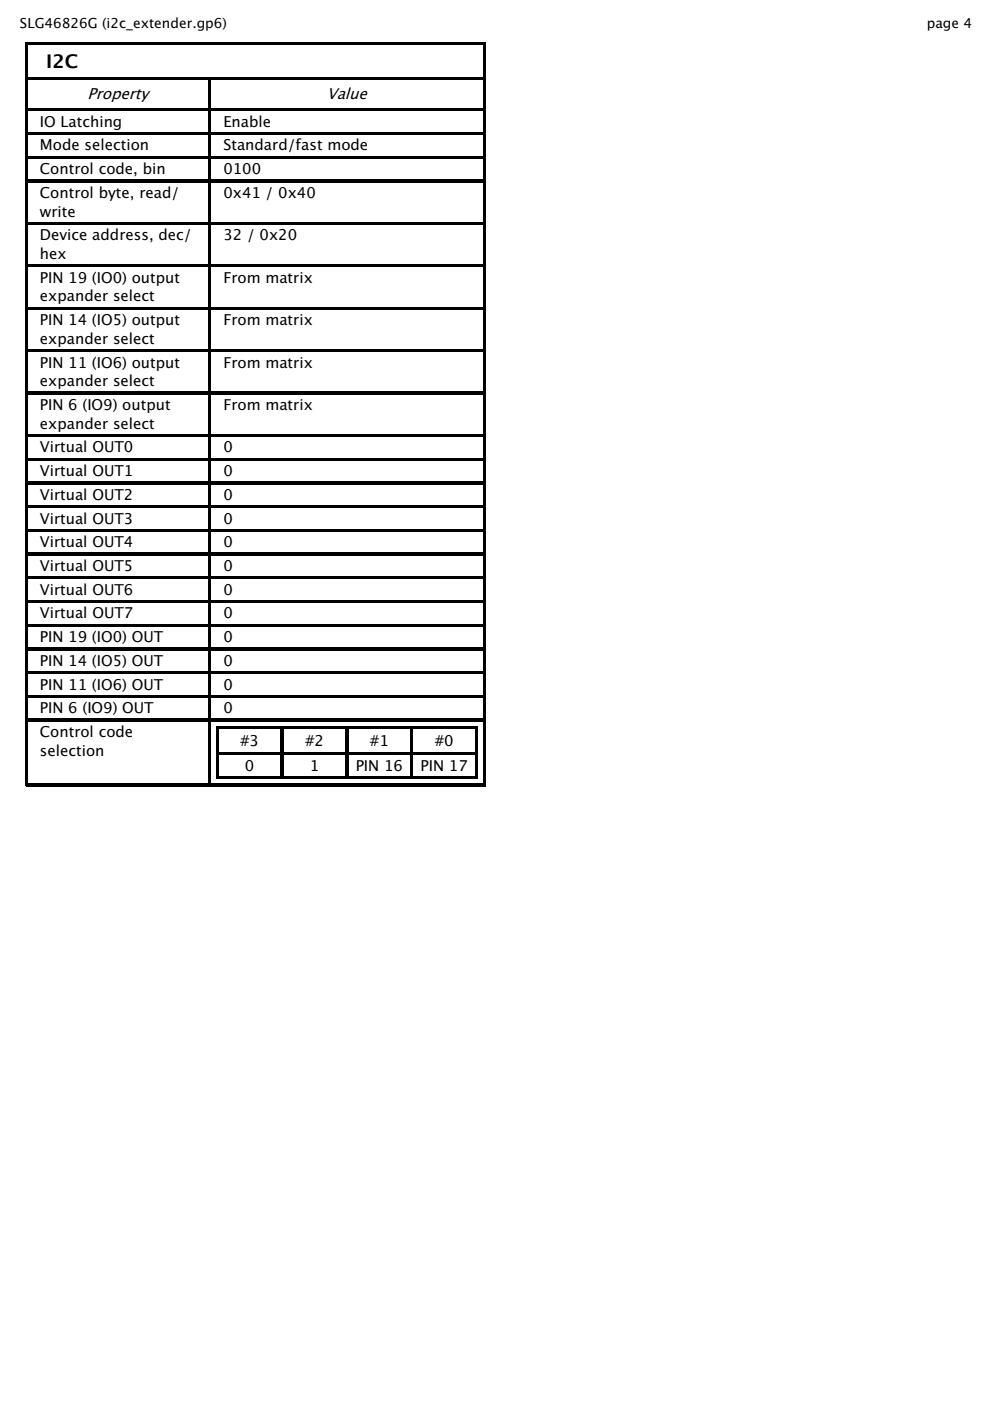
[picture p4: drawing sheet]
<svg xmlns="http://www.w3.org/2000/svg" width="210mm" height="297mm" viewBox="0 0 210 297" stroke-linecap="round" stroke-linejoin="round" font-family="sans-serif">
<defs><g id="words">
<text font-size="4" x="9.8" y="14.4">I2C</text>
<g font-size="3.3">
<text x="18.5" y="21.1">Property</text>
<text x="69.3" y="21.1">Value</text>
</g>
<g font-size="3.2">
<text x="8.5" y="26.9">IO Latching</text>
<text x="47.4" y="26.9">Enable</text>
<text x="8.5" y="31.9">Mode selection</text>
<text x="47.4" y="31.9">Standard/fast mode</text>
<text x="8.5" y="36.9">Control code, bin</text>
<text x="8.5" y="42">Control byte, read/</text>
<text x="47.4" y="36.9">0100</text>
<text x="47.4" y="42">0x41 / 0x40</text>
<text x="8.5" y="45.9">write</text>
<text x="8.5" y="51">Device address, dec/</text>
<text x="47.4" y="51">32 / 0x20</text>
<text x="8.5" y="54.9">hex</text>
<text x="8.5" y="60">PIN 19 (IO0) output</text>
<text x="47.4" y="60">From matrix</text>
<text x="8.5" y="63.9">expander select</text>
<text x="8.5" y="68.9">PIN 14 (IO5) output</text>
<text x="47.4" y="68.9">From matrix</text>
<text x="8.5" y="72.9">expander select</text>
<text x="8.5" y="77.9">PIN 11 (IO6) output</text>
<text x="47.4" y="77.9">From matrix</text>
<text x="8.5" y="81.9">expander select</text>
<text x="8.5" y="86.9">PIN 6 (IO9) output</text>
<text x="47.4" y="86.9">From matrix</text>
<text x="8.5" y="90.9">expander select</text>
<text x="8.5" y="95.9">Virtual OUT0</text>
<text x="47.4" y="95.9">0</text>
<text x="8.5" y="101">Virtual OUT1</text>
<text x="47.4" y="101">0</text>
<text x="8.5" y="106">Virtual OUT2</text>
<text x="47.4" y="106">0</text>
<text x="8.5" y="111">Virtual OUT3</text>
<text x="47.4" y="111">0</text>
<text x="8.5" y="116">Virtual OUT4</text>
<text x="47.4" y="116">0</text>
<text x="8.5" y="121.1">Virtual OUT5</text>
<text x="47.4" y="121.1">0</text>
<text x="8.5" y="126.1">Virtual OUT6</text>
<text x="8.5" y="131.1">Virtual OUT7</text>
<text x="47.4" y="126.1">0</text>
<text x="47.4" y="131.1">0</text>
<text x="8.5" y="136.2">PIN 19 (IO0) OUT</text>
<text x="47.4" y="136.2">0</text>
<text x="8.5" y="141.2">PIN 14 (IO5) OUT</text>
<text x="47.4" y="141.2">0</text>
<text x="8.5" y="146.2">PIN 11 (IO6) OUT</text>
<text x="47.4" y="146.2">0</text>
<text x="8.5" y="151.2">PIN 6 (IO9) OUT</text>
<text x="47.4" y="151.2">0</text>
<text x="8.5" y="156.3">Control code</text>
<text x="8.5" y="160.2">selection</text>
<text x="50.9" y="158.1">#3</text>
<text x="64.7" y="158.1">#2</text>
<text x="78.4" y="158.1">#1</text>
<text x="92.2" y="158.1">#0</text>
<text x="51.9" y="163.4">0</text>
<text x="65.7" y="163.4">1</text>
<text x="75.4" y="163.4">PIN 16</text>
<text x="89.2" y="163.4">PIN 17</text>
</g>
<g font-size="2.9">
<text x="4.2" y="6">SLG46826G (i2c_extender.gp6)</text>
<text x="196.5" y="6">page 4</text>
</g>
</g></defs>
<g fill="none" stroke="#000" stroke-width=".26">
<path d="M5.4 9v157.7M5.6 9.1h97.3M5.7 9.3v157.1M5.8 9.4h96.9M5.8 16.5h96.9M5.8 16.8h38.6M44.3 16.9v6.1M44.6 16.7v149.7M44.7 16.8h58M102.5 9.5v6.9M102.5 16.9v6.1M102.8 9.3v157.1"/>
<path d="M5.8 23.2h38.6M5.8 23.4h38.6M5.8 28.2h38.6M5.8 28.4h38.6M5.8 33.2h38.6M5.8 33.5h38.6M5.8 38.2h38.6M5.8 38.5h38.6M44.3 23.5v4.5M44.3 28.6v4.5M44.3 33.6v4.5M44.3 38.6v8.5"/>
<path d="M44.7 23.2h58M44.7 23.4h58M44.7 28.2h58M44.7 28.4h58M44.7 33.2h58M44.7 33.5h58M44.7 38.2h58M44.7 38.5h58M102.5 23.5v4.5M102.5 28.6v4.5M102.5 33.6v4.5M102.5 38.6v8.5"/>
<path d="M5.8 47.2h38.6M5.8 47.5h38.6M5.8 56.2h38.6M5.8 56.5h38.6M44.3 47.6v8.5M44.3 56.6v8.5M44.7 47.2h58M44.7 47.5h58M44.7 56.2h58M44.7 56.5h58M102.5 47.6v8.5M102.5 56.6v8.5"/>
<path d="M5.8 65.2h38.6M5.8 65.5h38.6M5.8 74.2h38.6M5.8 74.5h38.6M44.3 65.6v8.5M44.3 74.6v8.5M44.7 65.2h58M44.7 65.5h58M44.7 74.2h58M44.7 74.5h58M102.5 65.6v8.5M102.5 74.6v8.5"/>
<path d="M5.8 83.2h38.6M5.8 83.5h38.6M5.8 92.2h38.6M5.8 92.5h38.6M5.8 97.2h38.6M5.8 97.5h38.6M44.3 83.6v8.5M44.3 92.6v4.5M44.3 97.6v4.5M44.7 83.2h58M44.7 83.5h58M44.7 92.2h58"/>
<path d="M44.7 92.5h58M44.7 97.2h58M44.7 97.5h58M102.5 83.6v8.5M102.5 92.6v4.5M102.5 97.6v4.5M5.8 102.3h38.6M5.8 102.5h38.6M5.8 107.3h38.6M5.8 107.6h38.6M5.8 112.3h38.6M5.8 112.6h38.6"/>
<path d="M5.8 117.3h38.6M5.8 117.6h38.6M44.3 102.7v4.5M44.3 107.7v4.5M44.3 112.7v4.5M44.3 117.7v4.5M44.7 102.3h58M44.7 102.5h58M44.7 107.3h58M44.7 107.6h58M44.7 112.3h58M44.7 112.6h58"/>
<path d="M44.7 117.3h58M44.7 117.6h58M102.5 102.7v4.5M102.5 107.7v4.5M102.5 112.7v4.5M102.5 117.7v4.5M5.8 122.4h38.6M5.8 122.6h38.6M5.8 127.4h38.6M5.8 127.7h38.6M5.8 132.4h38.6M5.8 132.7h38.6"/>
<path d="M5.8 137.5h38.6M5.8 137.7h38.6M44.3 122.8v4.5M44.3 127.8v4.5M44.3 132.8v4.5M44.3 137.8v4.5M44.7 122.4h58M44.7 122.6h58M44.7 127.4h58M44.7 127.7h58M44.7 132.4h58M44.7 132.7h58"/>
<path d="M44.7 137.5h58M44.7 137.7h58M102.5 122.8v4.5M102.5 127.8v4.5M102.5 132.8v4.5M102.5 137.8v4.5M5.8 142.5h38.6M5.8 142.7h38.6M5.8 147.5h38.6M5.8 147.8h38.6M5.8 152.5h38.6M5.8 152.8h38.6"/>
<path d="M44.3 142.9v4.5M44.3 147.9v4.5M44.3 152.9v13.3M44.7 142.5h58M44.7 142.7h58M44.7 147.5h58M44.7 147.8h58M44.7 152.5h58M44.7 152.8h58M45.9 154v11.1M46 154.1h55.3M46.2 154.3v10.5"/>
<path d="M46.3 154.4h13.5M46.3 159.7h13.5M46.3 159.9h13.5M59.7 154.5v5M59.9 154.3v10.5M60.1 154.4h13.5M60.1 159.7h13.5M60.1 159.9h13.5M73.4 154.5v5M73.7 154.3v10.5M73.8 154.4h13.5M73.8 159.7h13.5"/>
<path d="M73.8 159.9h13.5M87.2 154.5v5M87.4 154.3v10.5M87.6 154.4h13.5M87.6 159.7h13.5M87.6 159.9h13.5M100.9 154.5v5M101.2 154.3v10.5M102.5 142.9v4.5M102.5 147.9v4.5M102.5 152.9v13.3M5.6 166.6h97.3"/>
<path d="M5.8 166.3h38.6M44.7 166.3h58M46 165h55.3M46.3 164.7h13.5M59.7 160.1v4.5M60.1 164.7h13.5M73.4 160.1v4.5M73.8 164.7h13.5M87.2 160.1v4.5M87.6 164.7h13.5M100.9 160.1v4.5"/>
</g>
<use href="#words"/>
</svg>
